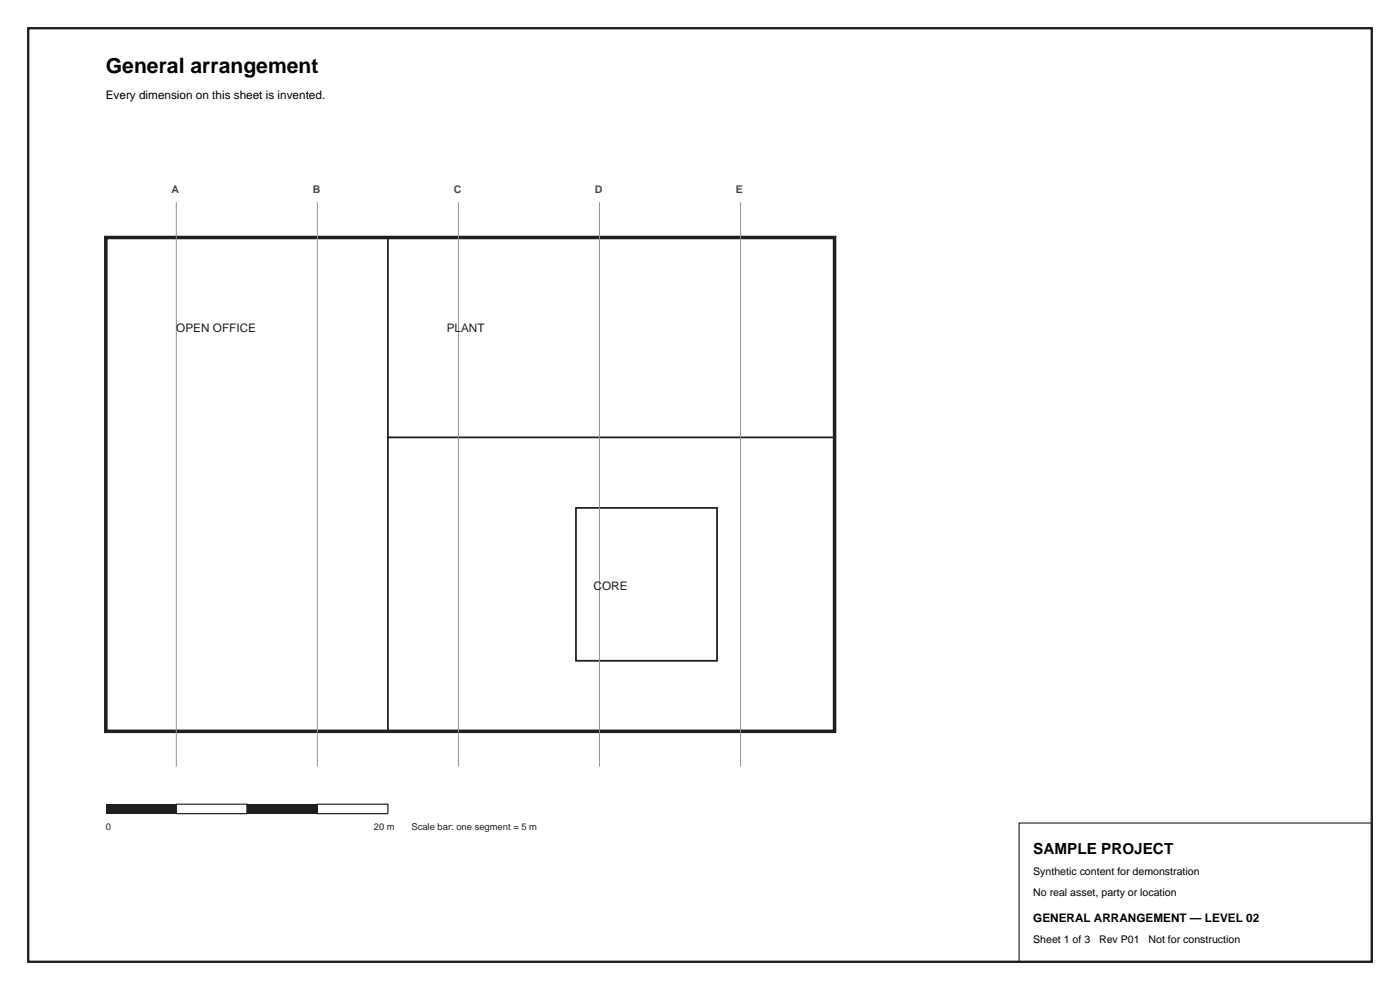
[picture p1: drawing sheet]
<svg xmlns="http://www.w3.org/2000/svg" width="420mm" height="297mm" viewBox="0 0 420 297" stroke-linecap="round" stroke-linejoin="round" font-family="sans-serif">
<defs><g id="words">
<text font-size="6.3" x="31.7" y="21.9">General arrangement</text>
<text font-size="4.6" x="310.1" y="256.1">SAMPLE PROJECT</text>
<g font-size="3.5">
<text x="31.7" y="29.6">Every dimension on this sheet is invented.</text>
<text x="310.1" y="276.6">GENERAL ARRANGEMENT — LEVEL 02</text>
</g>
<g font-size="3.5" fill="#1a1f29">
<text x="52.9" y="99.5">OPEN OFFICE</text>
<text x="134.1" y="99.5">PLANT</text>
<text x="178.2" y="177.1">CORE</text>
</g>
<g font-size="3.2" fill="#404752">
<text x="51.5" y="57.9">A</text>
<text x="93.8" y="57.9">B</text>
<text x="136.2" y="57.9">C</text>
<text x="178.5" y="57.9">D</text>
<text x="220.8" y="57.9">E</text>
</g>
<g font-size="3.2">
<text x="310.1" y="262.5">Synthetic content for demonstration</text>
<text x="310.1" y="268.8">No real asset, party or location</text>
<text x="310.1" y="282.9">Sheet 1 of 3</text>
<text x="329.9" y="282.9">Rev P01</text>
<text x="344.7" y="282.9">Not for construction</text>
</g>
<g font-size="2.8" fill="#1a1f29">
<text x="31.7" y="249.1">0</text>
<text x="112.2" y="249.1">20 m</text>
<text x="123.5" y="249.1">Scale bar: one segment = 5 m</text>
</g>
</g></defs>
<path d="M8.5 8.5h403.2v280.1h-403.2z" fill="none" stroke="#1a1f29" stroke-width=".71" stroke-linecap="butt"/>
<path d="M305.9 246.9h105.8v41.7h-105.8z" fill="none" stroke="#1a1f29" stroke-width=".35"/>
<path d="M31.7 71.3h218.8v148.1h-218.8z" fill="none" stroke="#1a1f29" stroke-width="1.1" stroke-linecap="butt"/>
<path d="M116.4 71.3v148.1M116.4 131.2h134.1M172.9 152.4h42.3v45.9h-42.3z" fill="none" stroke="#1a1f29" stroke-width=".53"/>
<path d="M52.9 60.7v169.3M95.2 60.7v169.3M137.6 60.7v169.3M179.9 60.7v169.3M222.2 60.7v169.3" fill="none" stroke="#8c949e" stroke-width=".3"/>
<path d="M31.7 241.3h21.2v2.8h-21.2z" fill="#1a1f29"/>
<path d="M52.9 241.3h21.2v2.8h-21.2z" fill="none" stroke="#1a1f29" stroke-width=".35"/>
<path d="M74.1 241.3h21.1v2.8h-21.1z" fill="#1a1f29"/>
<path d="M95.2 241.3h21.2v2.8h-21.2z" fill="none" stroke="#1a1f29" stroke-width=".35"/>
<use href="#words"/>
</svg>
